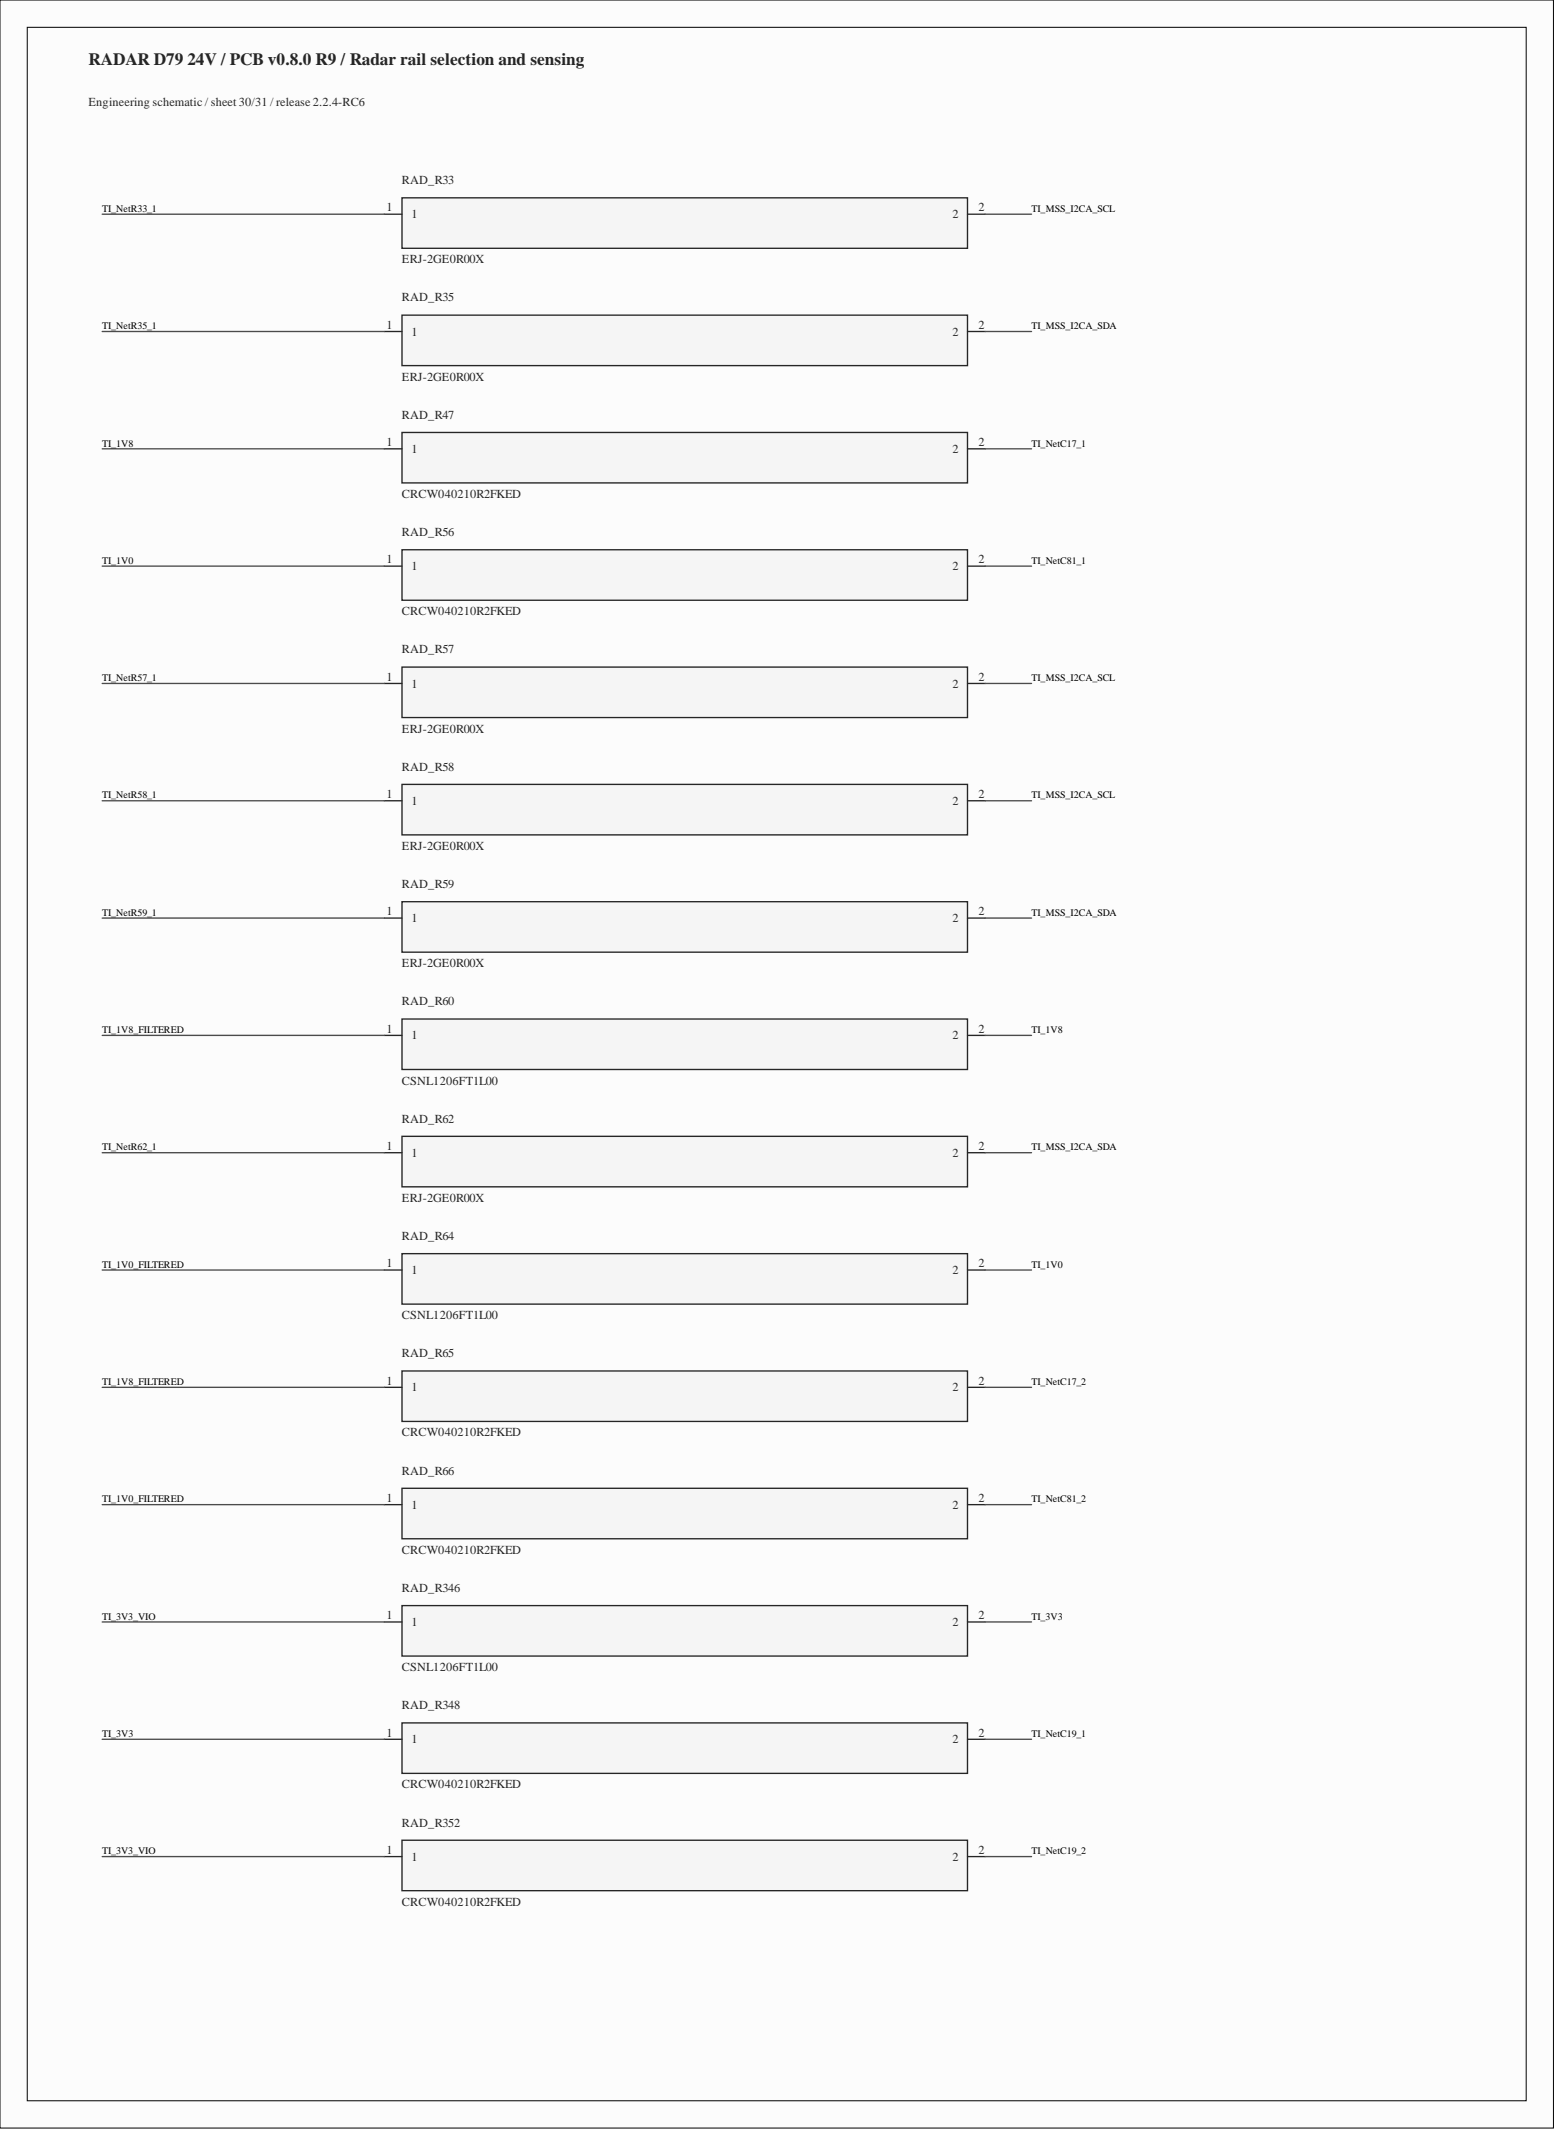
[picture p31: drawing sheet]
<svg xmlns="http://www.w3.org/2000/svg" width="289mm" height="396mm" viewBox="0 0 289 396" stroke-linecap="round" stroke-linejoin="round" font-family="sans-serif">
<defs><g id="words">
<text font-size="3.2" fill="#262626" x="16.5" y="12">RADAR D79 24V / PCB v0.8.0 R9 / Radar rail selection and sensing</text>
<g font-size="2.3" fill="#262626">
<text x="16.5" y="19.8">Engineering schematic / sheet 30/31 / release 2.2.4-RC6</text>
<text x="74.7" y="34.2">RAD_R33</text>
<text x="74.7" y="48.9">ERJ-2GE0R00X</text>
<text x="74.7" y="56">RAD_R35</text>
<text x="74.7" y="70.7">ERJ-2GE0R00X</text>
<text x="74.7" y="77.8">RAD_R47</text>
<text x="74.7" y="92.5">CRCW040210R2FKED</text>
<text x="74.7" y="99.6">RAD_R56</text>
<text x="74.7" y="114.3">CRCW040210R2FKED</text>
<text x="74.7" y="121.4">RAD_R57</text>
<text x="74.7" y="136.1">ERJ-2GE0R00X</text>
<text x="74.7" y="143.2">RAD_R58</text>
<text x="74.7" y="157.9">ERJ-2GE0R00X</text>
<text x="74.7" y="165">RAD_R59</text>
<text x="74.7" y="179.7">ERJ-2GE0R00X</text>
<text x="74.7" y="186.8">RAD_R60</text>
<text x="74.7" y="201.5">CSNL1206FT1L00</text>
<text x="74.7" y="208.6">RAD_R62</text>
<text x="74.7" y="223.3">ERJ-2GE0R00X</text>
<text x="74.7" y="230.4">RAD_R64</text>
<text x="74.7" y="245.1">CSNL1206FT1L00</text>
<text x="74.7" y="252.2">RAD_R65</text>
<text x="74.7" y="266.9">CRCW040210R2FKED</text>
<text x="74.7" y="274">RAD_R66</text>
<text x="74.7" y="288.7">CRCW040210R2FKED</text>
<text x="74.7" y="295.8">RAD_R346</text>
<text x="74.7" y="310.5">CSNL1206FT1L00</text>
<text x="74.7" y="317.6">RAD_R348</text>
<text x="74.7" y="332.3">CRCW040210R2FKED</text>
<text x="74.7" y="339.4">RAD_R352</text>
<text x="74.7" y="354.1">CRCW040210R2FKED</text>
</g>
<g font-size="2.3" fill="#282828">
<text x="71.8" y="39.3">1</text>
<text x="76.5" y="40.6">1</text>
<text x="177" y="40.6">2</text>
<text x="181.8" y="39.3">2</text>
<text x="71.8" y="61.1">1</text>
<text x="76.5" y="62.4">1</text>
<text x="177" y="62.4">2</text>
<text x="181.8" y="61.1">2</text>
<text x="71.8" y="82.9">1</text>
<text x="181.8" y="82.9">2</text>
<text x="76.5" y="84.2">1</text>
<text x="177" y="84.2">2</text>
<text x="71.8" y="104.7">1</text>
<text x="76.5" y="106">1</text>
<text x="177" y="106">2</text>
<text x="181.8" y="104.7">2</text>
<text x="71.8" y="126.5">1</text>
<text x="76.5" y="127.8">1</text>
<text x="177" y="127.8">2</text>
<text x="181.8" y="126.5">2</text>
<text x="71.8" y="148.3">1</text>
<text x="76.5" y="149.6">1</text>
<text x="177" y="149.6">2</text>
<text x="181.8" y="148.3">2</text>
<text x="71.8" y="170.1">1</text>
<text x="76.5" y="171.4">1</text>
<text x="177" y="171.4">2</text>
<text x="181.8" y="170.1">2</text>
<text x="71.8" y="191.9">1</text>
<text x="181.8" y="191.9">2</text>
<text x="76.5" y="193.2">1</text>
<text x="177" y="193.2">2</text>
<text x="71.8" y="213.7">1</text>
<text x="76.5" y="215">1</text>
<text x="177" y="215">2</text>
<text x="181.8" y="213.7">2</text>
<text x="71.8" y="235.5">1</text>
<text x="76.5" y="236.8">1</text>
<text x="177" y="236.8">2</text>
<text x="181.8" y="235.5">2</text>
<text x="71.8" y="257.3">1</text>
<text x="181.8" y="257.3">2</text>
<text x="76.5" y="258.6">1</text>
<text x="177" y="258.6">2</text>
<text x="71.8" y="279.1">1</text>
<text x="76.5" y="280.4">1</text>
<text x="177" y="280.4">2</text>
<text x="181.8" y="279.1">2</text>
<text x="71.8" y="300.9">1</text>
<text x="76.5" y="302.2">1</text>
<text x="177" y="302.2">2</text>
<text x="181.8" y="300.9">2</text>
<text x="71.8" y="322.7">1</text>
<text x="76.5" y="324">1</text>
<text x="177" y="324">2</text>
<text x="181.8" y="322.7">2</text>
<text x="71.8" y="344.5">1</text>
<text x="76.5" y="345.8">1</text>
<text x="177" y="345.8">2</text>
<text x="181.8" y="344.5">2</text>
</g>
<g font-size="1.9">
<text x="19" y="39.4">TI_NetR33_1</text>
<text x="191.7" y="39.4">TI_MSS_I2CA_SCL</text>
<text x="19" y="61.2">TI_NetR35_1</text>
<text x="191.7" y="61.2">TI_MSS_I2CA_SDA</text>
<text x="19" y="83">TI_1V8</text>
<text x="191.7" y="83">TI_NetC17_1</text>
<text x="19" y="104.8">TI_1V0</text>
<text x="191.7" y="104.8">TI_NetC81_1</text>
<text x="19" y="126.6">TI_NetR57_1</text>
<text x="191.7" y="126.6">TI_MSS_I2CA_SCL</text>
<text x="19" y="148.4">TI_NetR58_1</text>
<text x="191.7" y="148.4">TI_MSS_I2CA_SCL</text>
<text x="19" y="170.2">TI_NetR59_1</text>
<text x="191.7" y="170.2">TI_MSS_I2CA_SDA</text>
<text x="19" y="192">TI_1V8_FILTERED</text>
<text x="191.7" y="192">TI_1V8</text>
<text x="19" y="213.8">TI_NetR62_1</text>
<text x="191.7" y="213.8">TI_MSS_I2CA_SDA</text>
<text x="19" y="235.6">TI_1V0_FILTERED</text>
<text x="191.7" y="235.6">TI_1V0</text>
<text x="19" y="257.4">TI_1V8_FILTERED</text>
<text x="191.7" y="257.4">TI_NetC17_2</text>
<text x="19" y="279.2">TI_1V0_FILTERED</text>
<text x="191.7" y="279.2">TI_NetC81_2</text>
<text x="19" y="301">TI_3V3_VIO</text>
<text x="191.7" y="301">TI_3V3</text>
<text x="19" y="322.8">TI_3V3</text>
<text x="191.7" y="322.8">TI_NetC19_1</text>
<text x="19" y="344.6">TI_3V3_VIO</text>
<text x="191.7" y="344.6">TI_NetC19_2</text>
</g>
</g></defs>
<path d="M0 0h288.6v395.4h-288.6z" fill-rule="evenodd" fill="#fcfcfc"/>
<path d="M0 0h288.6v395.4h-288.6z" fill="none" stroke="#000" stroke-width=".19"/>
<path d="M5.1 5.1h278.5v385.3h-278.5z" fill-rule="evenodd" fill="#fcfcfc"/>
<path d="M5.1 5.1h278.5v385.3h-278.5z" fill="none" stroke="#000" stroke-width=".19"/>
<path d="M74.7 36.8h105.1v9.3h-105.1z" fill-rule="evenodd" fill="#f5f5f5"/>
<path d="M74.7 36.8h105.1v9.3h-105.1z" fill="none" stroke="#262626" stroke-width=".25"/>
<path d="M71.4 39.8h3.3M179.8 39.8h3.2" fill="none" stroke="#282828" stroke-width=".25"/>
<path d="M19 39.8h52.4M183 39.8h8.7" fill="none" stroke="#4c4c4c" stroke-width=".25"/>
<path d="M74.7 58.6h105.1v9.3h-105.1z" fill-rule="evenodd" fill="#f5f5f5"/>
<path d="M74.7 58.6h105.1v9.3h-105.1z" fill="none" stroke="#262626" stroke-width=".25"/>
<path d="M71.4 61.6h3.3M179.8 61.6h3.2" fill="none" stroke="#282828" stroke-width=".25"/>
<path d="M19 61.6h52.4M183 61.6h8.7" fill="none" stroke="#4c4c4c" stroke-width=".25"/>
<path d="M74.7 80.4h105.1v9.3h-105.1z" fill-rule="evenodd" fill="#f5f5f5"/>
<path d="M74.7 80.4h105.1v9.3h-105.1z" fill="none" stroke="#262626" stroke-width=".25"/>
<path d="M71.4 83.4h3.3M179.8 83.4h3.2" fill="none" stroke="#282828" stroke-width=".25"/>
<path d="M19 83.4h52.4M183 83.4h8.7" fill="none" stroke="#4c4c4c" stroke-width=".25"/>
<path d="M74.7 102.2h105.1v9.3h-105.1z" fill-rule="evenodd" fill="#f5f5f5"/>
<path d="M74.7 102.2h105.1v9.3h-105.1z" fill="none" stroke="#262626" stroke-width=".25"/>
<path d="M71.4 105.2h3.3M179.8 105.2h3.2" fill="none" stroke="#282828" stroke-width=".25"/>
<path d="M19 105.2h52.4M183 105.2h8.7" fill="none" stroke="#4c4c4c" stroke-width=".25"/>
<path d="M74.7 124h105.1v9.3h-105.1z" fill-rule="evenodd" fill="#f5f5f5"/>
<path d="M74.7 124h105.1v9.3h-105.1z" fill="none" stroke="#262626" stroke-width=".25"/>
<path d="M71.4 127h3.3M179.8 127h3.2" fill="none" stroke="#282828" stroke-width=".25"/>
<path d="M19 127h52.4M183 127h8.7" fill="none" stroke="#4c4c4c" stroke-width=".25"/>
<path d="M74.7 145.8h105.1v9.3h-105.1z" fill-rule="evenodd" fill="#f5f5f5"/>
<path d="M74.7 145.8h105.1v9.3h-105.1z" fill="none" stroke="#262626" stroke-width=".25"/>
<path d="M71.4 148.8h3.3M179.8 148.8h3.2" fill="none" stroke="#282828" stroke-width=".25"/>
<path d="M19 148.8h52.4M183 148.8h8.7" fill="none" stroke="#4c4c4c" stroke-width=".25"/>
<path d="M74.7 167.6h105.1v9.3h-105.1z" fill-rule="evenodd" fill="#f5f5f5"/>
<path d="M74.7 167.6h105.1v9.3h-105.1z" fill="none" stroke="#262626" stroke-width=".25"/>
<path d="M71.4 170.6h3.3M179.8 170.6h3.2" fill="none" stroke="#282828" stroke-width=".25"/>
<path d="M19 170.6h52.4M183 170.6h8.7" fill="none" stroke="#4c4c4c" stroke-width=".25"/>
<path d="M74.7 189.4h105.1v9.3h-105.1z" fill-rule="evenodd" fill="#f5f5f5"/>
<path d="M74.7 189.4h105.1v9.3h-105.1z" fill="none" stroke="#262626" stroke-width=".25"/>
<path d="M71.4 192.4h3.3M179.8 192.4h3.2" fill="none" stroke="#282828" stroke-width=".25"/>
<path d="M19 192.4h52.4M183 192.4h8.7" fill="none" stroke="#4c4c4c" stroke-width=".25"/>
<path d="M74.7 211.2h105.1v9.3h-105.1z" fill-rule="evenodd" fill="#f5f5f5"/>
<path d="M74.7 211.2h105.1v9.3h-105.1z" fill="none" stroke="#262626" stroke-width=".25"/>
<path d="M71.4 214.2h3.3M179.8 214.2h3.2" fill="none" stroke="#282828" stroke-width=".25"/>
<path d="M19 214.2h52.4M183 214.2h8.7" fill="none" stroke="#4c4c4c" stroke-width=".25"/>
<path d="M74.7 233h105.1v9.3h-105.1z" fill-rule="evenodd" fill="#f5f5f5"/>
<path d="M74.7 233h105.1v9.3h-105.1z" fill="none" stroke="#262626" stroke-width=".25"/>
<path d="M71.4 236h3.3M179.8 236h3.2" fill="none" stroke="#282828" stroke-width=".25"/>
<path d="M19 236h52.4M183 236h8.7" fill="none" stroke="#4c4c4c" stroke-width=".25"/>
<path d="M74.7 254.8h105.1v9.3h-105.1z" fill-rule="evenodd" fill="#f5f5f5"/>
<path d="M74.7 254.8h105.1v9.3h-105.1z" fill="none" stroke="#262626" stroke-width=".25"/>
<path d="M71.4 257.8h3.3M179.8 257.8h3.2" fill="none" stroke="#282828" stroke-width=".25"/>
<path d="M19 257.8h52.4M183 257.8h8.7" fill="none" stroke="#4c4c4c" stroke-width=".25"/>
<path d="M74.7 276.6h105.1v9.3h-105.1z" fill-rule="evenodd" fill="#f5f5f5"/>
<path d="M74.7 276.6h105.1v9.3h-105.1z" fill="none" stroke="#262626" stroke-width=".25"/>
<path d="M71.4 279.6h3.3M179.8 279.6h3.2" fill="none" stroke="#282828" stroke-width=".25"/>
<path d="M19 279.6h52.4M183 279.6h8.7" fill="none" stroke="#4c4c4c" stroke-width=".25"/>
<path d="M74.7 298.4h105.1v9.3h-105.1z" fill-rule="evenodd" fill="#f5f5f5"/>
<path d="M74.7 298.4h105.1v9.3h-105.1z" fill="none" stroke="#262626" stroke-width=".25"/>
<path d="M71.4 301.4h3.3M179.8 301.4h3.2" fill="none" stroke="#282828" stroke-width=".25"/>
<path d="M19 301.4h52.4M183 301.4h8.7" fill="none" stroke="#4c4c4c" stroke-width=".25"/>
<path d="M74.7 320.2h105.1v9.3h-105.1z" fill-rule="evenodd" fill="#f5f5f5"/>
<path d="M74.7 320.2h105.1v9.3h-105.1z" fill="none" stroke="#262626" stroke-width=".25"/>
<path d="M71.4 323.2h3.3M179.8 323.2h3.2" fill="none" stroke="#282828" stroke-width=".25"/>
<path d="M19 323.2h52.4M183 323.2h8.7" fill="none" stroke="#4c4c4c" stroke-width=".25"/>
<path d="M74.7 342h105.1v9.3h-105.1z" fill-rule="evenodd" fill="#f5f5f5"/>
<path d="M74.7 342h105.1v9.3h-105.1z" fill="none" stroke="#262626" stroke-width=".25"/>
<path d="M71.4 345h3.3M179.8 345h3.2" fill="none" stroke="#282828" stroke-width=".25"/>
<path d="M19 345h52.4M183 345h8.7" fill="none" stroke="#4c4c4c" stroke-width=".25"/>
<use href="#words"/>
</svg>
